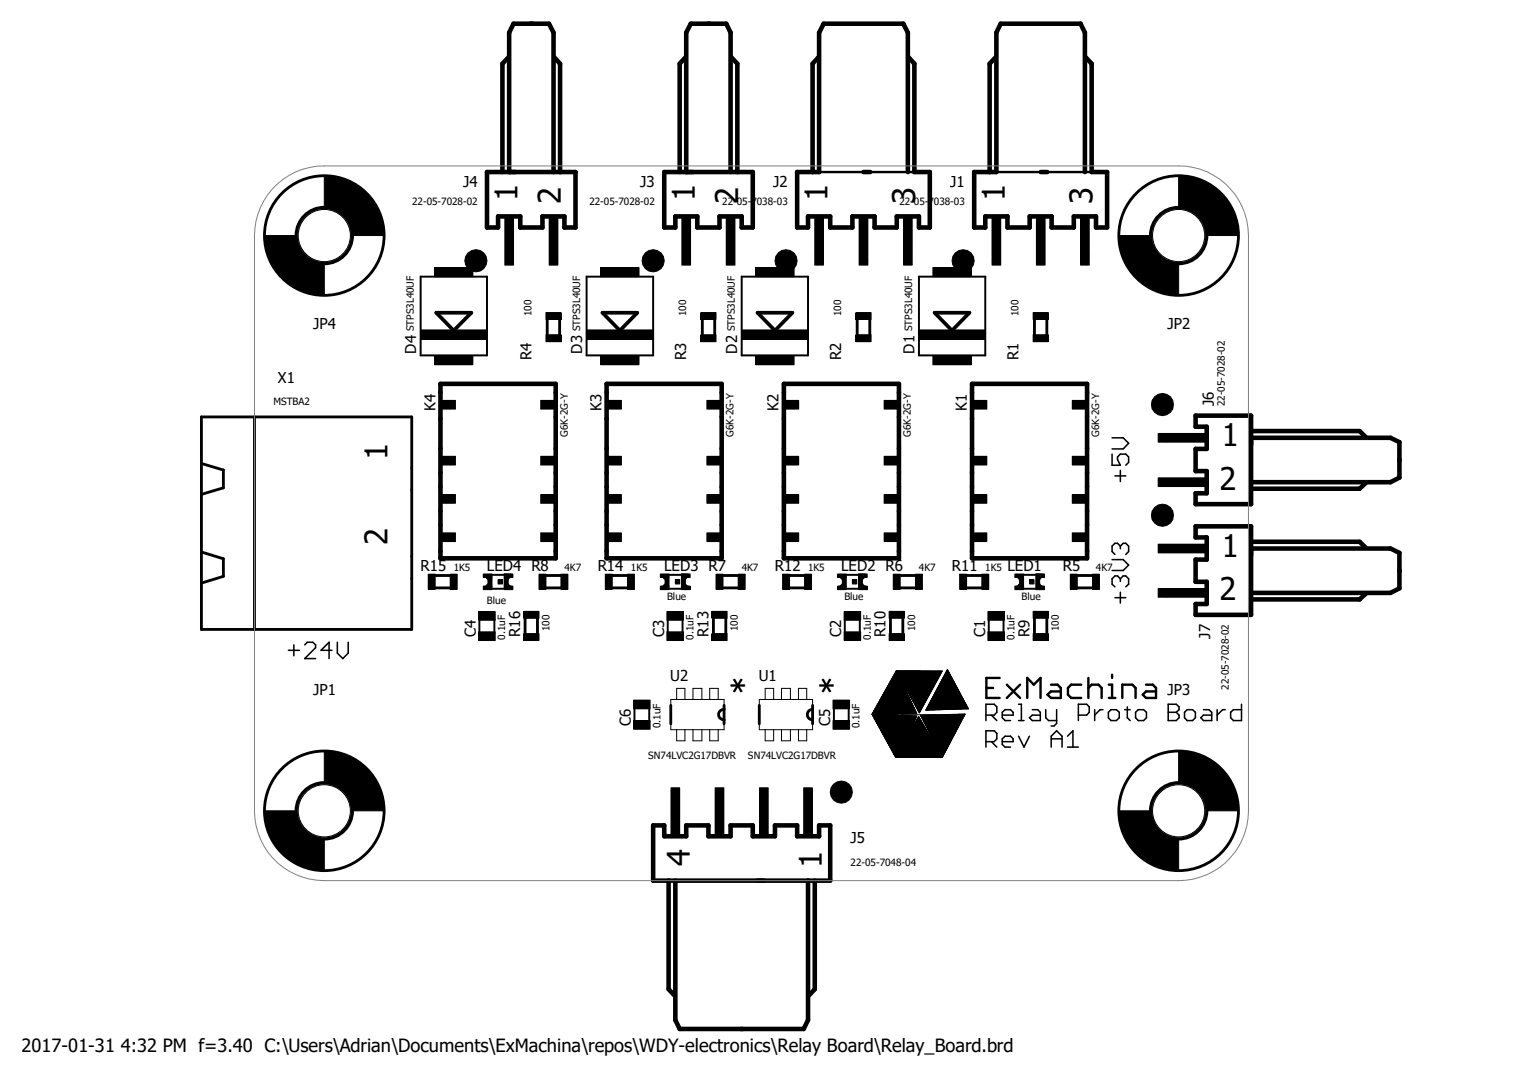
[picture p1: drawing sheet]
<svg xmlns="http://www.w3.org/2000/svg" width="297mm" height="210mm" viewBox="0 0 297 210" stroke-linecap="round" stroke-linejoin="round" font-family="sans-serif">
<defs><g id="words">
<g font-size="6.1">
<text x="100.8" y="39.2" transform="rotate(-90 100.8 39.2)">1</text>
<text x="109.2" y="39.6" transform="rotate(-90 109.2 39.6)">2</text>
<text x="135.2" y="39.2" transform="rotate(-90 135.2 39.2)">1</text>
<text x="143.7" y="39.6" transform="rotate(-90 143.7 39.6)">2</text>
<text x="161.1" y="39.2" transform="rotate(-90 161.1 39.2)">1</text>
<text x="178.1" y="39.6" transform="rotate(-90 178.1 39.6)">3</text>
<text x="195.6" y="39.2" transform="rotate(-90 195.6 39.2)">1</text>
<text x="212.6" y="39.6" transform="rotate(-90 212.6 39.6)">3</text>
<text x="75.4" y="89.6" transform="rotate(-90 75.4 89.6)">1</text>
<text x="237.8" y="86.9">1</text>
<text x="237.4" y="95.3">2</text>
<text x="75.4" y="106" transform="rotate(-90 75.4 106)">2</text>
<text x="237.8" y="108.4">1</text>
<text x="237.4" y="116.8">2</text>
<text x="140.4" y="131.9" transform="rotate(90 140.4 131.9)">*</text>
<text x="157.6" y="131.9" transform="rotate(90 157.6 131.9)">*</text>
<text x="134.3" y="168.6" transform="rotate(-90 134.3 168.6)">4</text>
<text x="160" y="169" transform="rotate(-90 160 169)">1</text>
</g>
<text font-size="3.6" x="4.2" y="204.8">2017-01-31 4:32 PM f=3.40 C:\Users\Adrian\Documents\ExMachina\repos\WDY-electronics\Relay Board\Relay_Board.brd</text>
<g font-size="2.9">
<text x="90.1" y="36.4">J4</text>
<text x="124.6" y="36.4">J3</text>
<text x="150.5" y="36.4">J2</text>
<text x="185" y="36.4">J1</text>
<text x="61" y="64.1">JP4</text>
<text x="227.2" y="64.1">JP2</text>
<text x="81" y="68.8" transform="rotate(-90 81 68.8)">D4</text>
<text x="103.4" y="70.1" transform="rotate(-90 103.4 70.1)">R4</text>
<text x="113.3" y="68.8" transform="rotate(-90 113.3 68.8)">D3</text>
<text x="133.6" y="70.1" transform="rotate(-90 133.6 70.1)">R3</text>
<text x="143.5" y="68.8" transform="rotate(-90 143.5 68.8)">D2</text>
<text x="163.7" y="70.1" transform="rotate(-90 163.7 70.1)">R2</text>
<text x="178" y="68.8" transform="rotate(-90 178 68.8)">D1</text>
<text x="198.2" y="70.1" transform="rotate(-90 198.2 70.1)">R1</text>
<text x="54.1" y="74.5">X1</text>
<text x="84.8" y="79.9" transform="rotate(-90 84.8 79.9)">K4</text>
<text x="117" y="79.9" transform="rotate(-90 117 79.9)">K3</text>
<text x="151.6" y="79.9" transform="rotate(-90 151.6 79.9)">K2</text>
<text x="188.2" y="79.9" transform="rotate(-90 188.2 79.9)">K1</text>
<text x="236.3" y="79.1" transform="rotate(-90 236.3 79.1)">J6</text>
<text x="81.9" y="111.1">R15</text>
<text x="94.8" y="111.1">LED4 R8</text>
<text x="116.3" y="111.1">R14</text>
<text x="129.3" y="111.1">LED3 R7</text>
<text x="150.8" y="111.1">R12</text>
<text x="163.7" y="111.1">LED2 R6</text>
<text x="185.3" y="111.1">R11</text>
<text x="196.1" y="111.1">LED1</text>
<text x="206.8" y="111.1">R5</text>
<text x="92.6" y="124" transform="rotate(-90 92.6 124)">C4</text>
<text x="101.3" y="124" transform="rotate(-90 101.3 124)">R16</text>
<text x="129.3" y="124" transform="rotate(-90 129.3 124)">C3</text>
<text x="137.9" y="124" transform="rotate(-90 137.9 124)">R13</text>
<text x="163.7" y="124" transform="rotate(-90 163.7 124)">C2</text>
<text x="172.4" y="124" transform="rotate(-90 172.4 124)">R10</text>
<text x="191.8" y="124" transform="rotate(-90 191.8 124)">C1</text>
<text x="200.4" y="124" transform="rotate(-90 200.4 124)">R9</text>
<text x="235.5" y="124.3" transform="rotate(-90 235.5 124.3)">J7</text>
<text x="61" y="135.3">JP1</text>
<text x="130.5" y="132.6">U2</text>
<text x="147.7" y="132.6">U1</text>
<text x="227.2" y="135.3">JP3</text>
<text x="122.8" y="141.2" transform="rotate(-90 122.8 141.2)">C6</text>
<text x="161.6" y="141.2" transform="rotate(-90 161.6 141.2)">C5</text>
<text x="165.6" y="164.2">J5</text>
</g>
<g font-size="1.9">
<text x="80.2" y="40">22-05-7028-02</text>
<text x="114.7" y="40">22-05-7028-02</text>
<text x="140.6" y="40">22-05-7038-03</text>
<text x="175" y="40">22-05-7038-03</text>
<text x="80.6" y="64.5" transform="rotate(-90 80.6 64.5)">STPS3L40UF</text>
<text x="103.4" y="61.5" transform="rotate(-90 103.4 61.5)">100</text>
<text x="112.9" y="64.5" transform="rotate(-90 112.9 64.5)">STPS3L40UF</text>
<text x="133.6" y="61.5" transform="rotate(-90 133.6 61.5)">100</text>
<text x="143" y="64.5" transform="rotate(-90 143 64.5)">STPS3L40UF</text>
<text x="163.7" y="61.5" transform="rotate(-90 163.7 61.5)">100</text>
<text x="177.5" y="64.5" transform="rotate(-90 177.5 64.5)">STPS3L40UF</text>
<text x="198.2" y="61.5" transform="rotate(-90 198.2 61.5)">100</text>
<text x="53.2" y="78.7">MSTBA2</text>
<text x="238.4" y="79.1" transform="rotate(-90 238.4 79.1)">22-05-7028-02</text>
<text x="110.5" y="85" transform="rotate(-90 110.5 85)">G6K-2G-Y</text>
<text x="142.8" y="85" transform="rotate(-90 142.8 85)">G6K-2G-Y</text>
<text x="177.3" y="85" transform="rotate(-90 177.3 85)">G6K-2G-Y</text>
<text x="213.9" y="85" transform="rotate(-90 213.9 85)">G6K-2G-Y</text>
<text x="88.3" y="111.1">1K5</text>
<text x="109.9" y="111.1">4K7</text>
<text x="122.8" y="111.1">1K5</text>
<text x="144.4" y="111.1">4K7</text>
<text x="157.3" y="111.1">1K5</text>
<text x="178.9" y="111.1">4K7</text>
<text x="191.8" y="111.1">1K5</text>
<text x="213.3" y="111.1">4K7</text>
<text x="94.8" y="117.6">Blue</text>
<text x="129.8" y="116.8">Blue</text>
<text x="164.3" y="116.8">Blue</text>
<text x="198.8" y="116.8">Blue</text>
<text x="98.3" y="124.5" transform="rotate(-90 98.3 124.5)">0.1uF</text>
<text x="107" y="122.9" transform="rotate(-90 107 122.9)">100</text>
<text x="135" y="124.5" transform="rotate(-90 135 124.5)">0.1uF</text>
<text x="143.6" y="122.9" transform="rotate(-90 143.6 122.9)">100</text>
<text x="169.5" y="124.5" transform="rotate(-90 169.5 124.5)">0.1uF</text>
<text x="178.1" y="122.9" transform="rotate(-90 178.1 122.9)">100</text>
<text x="197.5" y="124.5" transform="rotate(-90 197.5 124.5)">0.1uF</text>
<text x="206.1" y="122.9" transform="rotate(-90 206.1 122.9)">100</text>
<text x="239.2" y="134.2" transform="rotate(-90 239.2 134.2)">22-05-7028-02</text>
<text x="128.5" y="141.8" transform="rotate(-90 128.5 141.8)">0.1uF</text>
<text x="167.3" y="141.8" transform="rotate(-90 167.3 141.8)">0.1uF</text>
<text x="126.2" y="147.7">SN74LVC2G17DBVR</text>
<text x="145.6" y="147.7">SN74LVC2G17DBVR</text>
<text x="165.6" y="168.5">22-05-7048-04</text>
</g>
</g></defs>
<path d="M17.9 4.2l261.2 196.6M279.1 4.2l-261.2 196.6" fill="none" stroke="#fff" stroke-width=".19"/>
<g fill="none" stroke="#000" stroke-width=".3">
<path d="M216.5 88.4v2.2h1.6l-.6-1.1v-.6l.6-.5h1l.6 .5v1.1l-.6 .6M216.5 85.2h2.1l1.1 1.1-1.1 1.1h-2.1M217 92.6h2.1M218.1 91.6v2.1M216.5 108.9h2.1l1.1 1.1-1.1 1h-2.1M217 116.3h2.1M218.1 106.3v.5M218.1 112.6v.6M218.1 115.3v2.1M218.1 106.3l-.6-.6h-.5l-.5 .6v1.1l.5 .5M218.1 112.6l-.6-.5h-.5l-.5 .5v1.1l.5 .5M218.1 106.3l.5-.6h.5l.6 .6v1.1l-.6 .5"/>
<path d="M218.1 112.6l.5-.5h.5l.6 .5v1.1l-.6 .5M56.1 126.6h2.2M57.2 125.5v2.1M59.3 125.5l.5-.5h1.1l.5 .5v.6l-2.1 2.1h2.1M64.6 126.6h-2.1l1.6-1.6v3.2M65.7 125v2.1l1 1.1 1.1-1.1v-2.1M191.9 139.2h1.6l.5-.6v-1l-.5-.5h-1.6v3.2M193 139.2l1 1.1M195.1 139.2h2.1v-.6l-.5-.5h-1.1l-.5 .5v1.1l.5 .6h1.1M198.2 137.1h.6v3.2M200.9 138.1h1.1l.5 .5v1.7h-1.6l-.5-.6 .5-.5h1.6M203.5 138.1v1.6l.6 .6h1.6"/>
<path d="M205.7 138.1v2.7l-.6 .5h-.5M209.9 139.2h1.6l.5-.6v-1l-.5-.5h-1.6v3.2M213.1 138.1v2.2M214.7 138.1h-.6l-1 1.1M215.7 138.6l.5-.5h1.1l.5 .5v1.1l-.5 .6h-1.1l-.5-.6zM218.9 138.1h1.1M219.4 137.6v2.1l.6 .6M221 138.6l.5-.5h1.1l.5 .5v1.1l-.5 .6h-1.1l-.5-.6zM227.4 137.1h1.5l.6 .5v.5l-.6 .5 .6 .6v.5l-.6 .6h-1.5zM227.4 138.6h1.5M230.5 138.6l.6-.5h1l.6 .5v1.1l-.6 .6h-1l-.6-.6zM234.2 138.1h1.1l.5 .5v1.7h-1.6l-.5-.6 .5-.5h1.6"/>
<path d="M236.9 138.1v2.2M238.5 138.1h-.5l-1.1 1.1M241.6 137.1v3.2h-1.5l-.6-.6v-1.1l.6-.5h1.5M191.9 144.4h1.6l.5-.6v-1.1l-.5-.5h-1.6v3.2M193 144.4l1 1M195.1 144.4h2.1v-.6l-.5-.5h-1.1l-.5 .5v1.1l.5 .5h1.1M198.2 140.3h1.1M198.2 143.3l1.1 2.1 1.1-2.1M204.6 145.4v-2.1l1.1-1.1 1 1.1v2.1M204.6 143.8h2.1M207.8 145.4h2.1M207.8 143.3l1-1.1v3.2"/>
</g>
<g fill="none" stroke="#000" stroke-width=".89">
<path d="M98.9 11.2l-1.1 1.2v21.1M107.9 11.2l1.1 1.2v21.1M133.4 11.2l-1.1 1.2v21.1M142.4 11.2l1.1 1.2v21.1M159.3 11.2l-1.1 1.2v21.1M176.9 11.2l1.1 1.2v21.1h3v10.8h-2.1v-2.2h-4.4v2.2h-4.3v-2.2h-4.3v2.2h-4.3v-2.2h-4.3v2.2h-2.1v-10.8h4.2v-27.2l.9-1.7h15.5l.9 1.7v27.2M193.8 11.2l-1.2 1.2v21.1M211.3 11.2l1.2 1.2v21.1h3v10.8h-2.2v-2.2h-4.3v2.2h-4.3v-2.2h-4.3v2.2h-4.3v-2.2h-4.3v2.2h-2.2v-10.8h4.3v-27.2l.9-1.7h15.5l.9 1.7v27.2M94.8 33.5h17.2v10.8h-2.1v-2.2h-4.3v2.2h-4.3v-2.2h-4.4v2.2h-2.1zM99.1 33.5v-27.2l.8-1.7h6.9l.9 1.7v27.2M129.3 33.5h17.2v10.8h-2.1v-2.2h-4.4v2.2h-4.3v-2.2h-4.3v2.2h-2.1zM133.6 33.5v-27.2l.9-1.7h6.9l.8 1.7v27.2"/>
<path d="M168.1 33.5h1.3M202.6 33.5h1.2M85.7 74.7h22.5v34h-22.5zM118.1 74.7h22.4v34h-22.4zM152.6 74.7h22.4v34h-22.4zM189.2 74.7h22.4v34h-22.4zM232.7 80.9h10.8v17.2h-10.8v-2.1h2.2v-4.3h-2.2v-4.3h2.2v-4.3h-2.2zM243.5 85.2h27.1l1.8 .9v6.9l-1.8 .9h-27.1M243.5 83.9h21.1l1.2 1.1M265.8 94l-1.2 1.1h-21.1M232.7 102.4h10.8v17.3h-10.8v-2.1h2.2v-4.4h-2.2v-4.3h2.2v-4.3h-2.2zM243.5 106.8h27.1l1.8 .8v6.9l-1.8 .9h-27.1"/>
<path d="M243.5 105.5h21.1l1.2 1.1M265.8 115.6l-1.2 1.1h-21.1M127.1 160.7h2.2v2.1h4.3v-2.1h4.3v2.1h4.3v-2.1h4.3v2.1h4.3v-2.1h4.4v2.1h4.2v-2.1h2.2v10.7h-34.5zM130.1 171.4v21.1l1.1 1.2M131.4 171.4v27.1l.9 1.8h24.1l.9-1.8v-27.1M158.6 171.4v21.1l-1.1 1.2"/>
</g>
<g fill="#000">
<path d="M60.7 43.6a3.4 3.4 0 0 1 5.3 .6 3.4 3.4 0 0 1-2 4.9 3.4 3.4 0 0 1-4.3-3.3h1.6a1.81 1.81 0 0 1 2.6-1.5 1.81 1.81 0 0 1 .3 3.1 1.81 1.81 0 0 1-2.9-1.1v-.5h-1.6l.5-1.6z" fill-rule="evenodd"/>
<path d="M51.6 45.8h8.4a3.1 3.1 0 0 0 3.1 3.2v8.4a11.5 11.5 0 0 1-11.5-11.6z" fill-rule="evenodd"/>
<path d="M63.1 34.3a11.5 11.5 0 0 1 11.6 11.5h-8.5a3.1 3.1 0 0 0-3.1-3z" fill-rule="evenodd"/>
<path d="M84.6 52.1h7.4v1.7h-7.4z" fill-rule="evenodd"/>
<path d="M98.3 49.9h1.6v1.7h-1.6z" fill-rule="evenodd"/>
<path d="M98.3 42.2h1.6v7.6h-1.6z" fill-rule="evenodd"/>
<path d="M106.9 49.9h1.7v1.7h-1.7z" fill-rule="evenodd"/>
<path d="M106.9 42.2h1.7v7.6h-1.7z" fill-rule="evenodd"/>
<path d="M116.9 52.1h7.5v1.7h-7.5z" fill-rule="evenodd"/>
<path d="M132.7 49.9h1.7v1.7h-1.7z" fill-rule="evenodd"/>
<path d="M132.7 42.2h1.7v7.6h-1.7z" fill-rule="evenodd"/>
<path d="M141.4 49.9h1.6v1.7h-1.6z" fill-rule="evenodd"/>
<path d="M141.4 42.2h1.6v7.6h-1.6z" fill-rule="evenodd"/>
<path d="M147.1 52.1h7.5v1.7h-7.5z" fill-rule="evenodd"/>
<path d="M158.6 49.9h1.7v1.7h-1.7z" fill-rule="evenodd"/>
<path d="M158.6 42.2h1.7v7.6h-1.7z" fill-rule="evenodd"/>
<path d="M167.2 49.9h1.7v1.7h-1.7z" fill-rule="evenodd"/>
<path d="M167.2 42.2h1.7v7.6h-1.7z" fill-rule="evenodd"/>
<path d="M175.9 49.9h1.6v1.7h-1.6z" fill-rule="evenodd"/>
<path d="M175.9 42.2h1.6v7.6h-1.6z" fill-rule="evenodd"/>
<path d="M181.6 52.1h7.4v1.7h-7.4z" fill-rule="evenodd"/>
<path d="M193.1 49.9h1.7v1.7h-1.7z" fill-rule="evenodd"/>
<path d="M193.1 42.2h1.7v7.6h-1.7z" fill-rule="evenodd"/>
<path d="M201.7 49.9h1.7v1.7h-1.7z" fill-rule="evenodd"/>
<path d="M201.7 42.2h1.7v7.6h-1.7z" fill-rule="evenodd"/>
<path d="M210.3 49.9h1.7v1.7h-1.7z" fill-rule="evenodd"/>
<path d="M210.3 42.2h1.7v7.6h-1.7z" fill-rule="evenodd"/>
<path d="M226.9 43.6a3.4 3.4 0 0 1 5.4 .5 3.4 3.4 0 0 1-2 5 3.4 3.4 0 0 1-4.2-3.3h1.5a1.82 1.82 0 0 1 2.4-1.7 1.82 1.82 0 0 1 .8 2.9 1.82 1.82 0 0 1-3-.3l-.2-.9h-1.5v-.8l.3-.8z" fill-rule="evenodd"/>
<path d="M217.8 45.8h8.5a3.1 3.1 0 0 0 3.1 3.2v8.4a11.5 11.5 0 0 1-11.6-11.6z" fill-rule="evenodd"/>
<path d="M229.4 34.3a11.5 11.5 0 0 1 11.6 11.5h-8.5a3.1 3.1 0 0 0-3.1-3z" fill-rule="evenodd"/>
<path d="M81.9 64.2h12.8v1.9h-12.8z" fill-rule="evenodd"/>
<path d="M84.6 69.2h7.4v1.8h-7.4z" fill-rule="evenodd"/>
<path d="M85.9 77.9h2.7v1.7h-2.7z" fill-rule="evenodd"/>
<path d="M105.2 77.9h2.7v1.7h-2.7z" fill-rule="evenodd"/>
<path d="M106.3 65.2h2.9v1.3h-2.9z" fill-rule="evenodd"/>
<path d="M106.3 60.8h2.9v1.4h-2.9z" fill-rule="evenodd"/>
<path d="M114.2 64.2h12.9v1.9h-12.9z" fill-rule="evenodd"/>
<path d="M116.9 69.2h7.5v1.8h-7.5z" fill-rule="evenodd"/>
<path d="M118.2 77.9h2.7v1.7h-2.7z" fill-rule="evenodd"/>
<path d="M136.4 65.2h3v1.3h-3z" fill-rule="evenodd"/>
<path d="M136.4 60.8h3v1.4h-3z" fill-rule="evenodd"/>
<path d="M137.6 77.9h2.7v1.7h-2.7z" fill-rule="evenodd"/>
<path d="M144.4 64.2h12.9v1.9h-12.9z" fill-rule="evenodd"/>
<path d="M147.1 69.2h7.5v1.8h-7.5z" fill-rule="evenodd"/>
<path d="M152.7 77.9h2.7v1.7h-2.7z" fill-rule="evenodd"/>
<path d="M166.6 65.2h2.9v1.3h-2.9z" fill-rule="evenodd"/>
<path d="M166.6 60.8h2.9v1.4h-2.9z" fill-rule="evenodd"/>
<path d="M172.1 77.9h2.7v1.7h-2.7z" fill-rule="evenodd"/>
<path d="M178.9 64.2h12.8v1.9h-12.8z" fill-rule="evenodd"/>
<path d="M181.6 69.2h7.4v1.8h-7.4z" fill-rule="evenodd"/>
<path d="M189.4 77.9h2.7v1.7h-2.7z" fill-rule="evenodd"/>
<path d="M201.1 65.2h2.9v1.3h-2.9z" fill-rule="evenodd"/>
<path d="M201.1 60.8h2.9v1.4h-2.9z" fill-rule="evenodd"/>
<path d="M208.7 77.9h2.7v1.7h-2.7z" fill-rule="evenodd"/>
<path d="M85.9 96.3h2.7v1.7h-2.7z" fill-rule="evenodd"/>
<path d="M85.9 88.8h2.7v1.7h-2.7z" fill-rule="evenodd"/>
<path d="M105.2 88.8h2.7v1.7h-2.7z" fill-rule="evenodd"/>
<path d="M105.2 96.3h2.7v1.7h-2.7z" fill-rule="evenodd"/>
<path d="M118.2 96.3h2.7v1.7h-2.7z" fill-rule="evenodd"/>
<path d="M118.2 88.8h2.7v1.7h-2.7z" fill-rule="evenodd"/>
<path d="M137.6 88.8h2.7v1.7h-2.7z" fill-rule="evenodd"/>
<path d="M137.6 96.3h2.7v1.7h-2.7z" fill-rule="evenodd"/>
<path d="M152.7 96.3h2.7v1.7h-2.7z" fill-rule="evenodd"/>
<path d="M152.7 88.8h2.7v1.7h-2.7z" fill-rule="evenodd"/>
<path d="M172.1 88.8h2.7v1.7h-2.7z" fill-rule="evenodd"/>
<path d="M172.1 96.3h2.7v1.7h-2.7z" fill-rule="evenodd"/>
<path d="M189.4 96.3h2.7v1.7h-2.7z" fill-rule="evenodd"/>
<path d="M189.4 88.8h2.7v1.7h-2.7z" fill-rule="evenodd"/>
<path d="M208.7 88.8h2.7v1.7h-2.7z" fill-rule="evenodd"/>
<path d="M208.7 96.3h2.7v1.7h-2.7z" fill-rule="evenodd"/>
<path d="M225.4 84.4h1.7v1.7h-1.7z" fill-rule="evenodd"/>
<path d="M225.4 93h1.7v1.7h-1.7z" fill-rule="evenodd"/>
<path d="M227.2 84.4h7.6v1.7h-7.6z" fill-rule="evenodd"/>
<path d="M227.2 93h7.6v1.7h-7.6z" fill-rule="evenodd"/>
<path d="M83.4 111.8h1.3v2.9h-1.3z" fill-rule="evenodd"/>
<path d="M85.9 103.7h2.7v1.7h-2.7z" fill-rule="evenodd"/>
<path d="M87.6 111.8h1.4v2.9h-1.4z" fill-rule="evenodd"/>
<path d="M93.2 119h3.2v1.7h-3.2z" fill-rule="evenodd"/>
<path d="M94.1 111.7h1.7v.7h-1.7z" fill-rule="evenodd"/>
<path d="M94.1 114.1h1.7v.7h-1.7z" fill-rule="evenodd"/>
<path d="M94.7 112.3h.4v.3h-.4z" fill-rule="evenodd"/>
<path d="M94.7 113.8h.4v.4h-.4z" fill-rule="evenodd"/>
<path d="M95 112.3h.8v1.9h-.8z" fill-rule="evenodd"/>
<path d="M96.9 112.8h.9v.9h-.9z" fill-rule="evenodd"/>
<path d="M98.1 111.7h1.3v.2h-1.3z" fill-rule="evenodd"/>
<path d="M98.1 111.7h.8v3.1h-.8z" fill-rule="evenodd"/>
<path d="M98.8 111.8h.5v.5l-.2 .1-.3-.1-.1-.2 .2-.2h.3v.2l-.1 .1-.4-.1z" fill-rule="evenodd"/>
<path d="M98.8 112.3h.2v.2h-.2z" fill-rule="evenodd"/>
<path d="M98.8 114.1h1v.7h-1z" fill-rule="evenodd"/>
<path d="M99.3 111.7h.5v.7h-.5z" fill-rule="evenodd"/>
<path d="M101.9 119h3v1.4h-3z" fill-rule="evenodd"/>
<path d="M104.9 111.8h1.4v2.9h-1.4z" fill-rule="evenodd"/>
<path d="M105.2 103.7h2.7v1.7h-2.7z" fill-rule="evenodd"/>
<path d="M109.2 111.8h1.3v2.9h-1.3z" fill-rule="evenodd"/>
<path d="M117.8 111.8h1.4v2.9h-1.4z" fill-rule="evenodd"/>
<path d="M118.2 103.7h2.7v1.7h-2.7z" fill-rule="evenodd"/>
<path d="M122.1 111.8h1.4v2.9h-1.4z" fill-rule="evenodd"/>
<path d="M128.5 111.7h1.7v.7h-1.7z" fill-rule="evenodd"/>
<path d="M128.5 114.1h1.7v.7h-1.7z" fill-rule="evenodd"/>
<path d="M129.2 112.3h.3v.3h-.3z" fill-rule="evenodd"/>
<path d="M129.2 113.8h.3v.4h-.3z" fill-rule="evenodd"/>
<path d="M129.5 112.3h.7v1.9h-.7z" fill-rule="evenodd"/>
<path d="M129.8 119h3.2v1.7h-3.2z" fill-rule="evenodd"/>
<path d="M131.4 112.8h.9v.9h-.9z" fill-rule="evenodd"/>
<path d="M132.6 111.7h1.3v.2h-1.3z" fill-rule="evenodd"/>
<path d="M132.6 111.7h.8v3.1h-.8z" fill-rule="evenodd"/>
<path d="M133.3 111.8h.5l.1 .3-.1 .2-.2 .1-.3-.1-.1-.2 .2-.2 .3 .2-.1 .1-.4-.1z" fill-rule="evenodd"/>
<path d="M133.3 112.3h.2v.2h-.2z" fill-rule="evenodd"/>
<path d="M133.3 114.1h1v.7h-1z" fill-rule="evenodd"/>
<path d="M133.8 111.7h.5v.7h-.5z" fill-rule="evenodd"/>
<path d="M137.6 103.7h2.7v1.7h-2.7z" fill-rule="evenodd"/>
<path d="M138.6 119h2.9v1.4h-2.9z" fill-rule="evenodd"/>
<path d="M139.4 111.8h1.3v2.9h-1.3z" fill-rule="evenodd"/>
<path d="M143.7 111.8h1.3v2.9h-1.3z" fill-rule="evenodd"/>
<path d="M152.3 111.8h1.4v2.9h-1.4z" fill-rule="evenodd"/>
<path d="M152.7 103.7h2.7v1.7h-2.7z" fill-rule="evenodd"/>
<path d="M156.6 111.8h1.3v2.9h-1.3z" fill-rule="evenodd"/>
<path d="M163 111.7h1.7v.7h-1.7z" fill-rule="evenodd"/>
<path d="M163 114.1h1.7v.7h-1.7z" fill-rule="evenodd"/>
<path d="M163.7 112.3h.3v.3h-.3z" fill-rule="evenodd"/>
<path d="M163.7 113.8h.3v.4h-.3z" fill-rule="evenodd"/>
<path d="M164 112.3h.7v1.9h-.7z" fill-rule="evenodd"/>
<path d="M164.3 119h3.2v1.7h-3.2z" fill-rule="evenodd"/>
<path d="M165.9 112.8h.9v.9h-.9z" fill-rule="evenodd"/>
<path d="M167.1 111.7h1.3v.2h-1.3z" fill-rule="evenodd"/>
<path d="M167.1 111.7h.8v3.1h-.8z" fill-rule="evenodd"/>
<path d="M167.8 111.8h.5v.5l-.3 .1-.2-.1-.1-.2 .2-.2h.2l.1 .2-.2 .1-.3-.1z" fill-rule="evenodd"/>
<path d="M167.8 112.3h.1v.2h-.1z" fill-rule="evenodd"/>
<path d="M167.8 114.1h1v.7h-1z" fill-rule="evenodd"/>
<path d="M168.3 111.7h.5v.7h-.5z" fill-rule="evenodd"/>
<path d="M172.1 103.7h2.7v1.7h-2.7z" fill-rule="evenodd"/>
<path d="M173.1 119h2.9v1.4h-2.9z" fill-rule="evenodd"/>
<path d="M173.9 111.8h1.3v2.9h-1.3z" fill-rule="evenodd"/>
<path d="M178.2 111.8h1.3v2.9h-1.3z" fill-rule="evenodd"/>
<path d="M186.8 111.8h1.3v2.9h-1.3z" fill-rule="evenodd"/>
<path d="M189.4 103.7h2.7v1.7h-2.7z" fill-rule="evenodd"/>
<path d="M191.1 111.8h1.3v2.9h-1.3z" fill-rule="evenodd"/>
<path d="M192.3 119h3.2v1.7h-3.2z" fill-rule="evenodd"/>
<path d="M197.5 111.7h1.7v.7h-1.7z" fill-rule="evenodd"/>
<path d="M197.5 114.1h1.7v.7h-1.7z" fill-rule="evenodd"/>
<path d="M198.2 112.3h.3v.3h-.3z" fill-rule="evenodd"/>
<path d="M198.2 113.8h.3v.4h-.3z" fill-rule="evenodd"/>
<path d="M198.5 112.3h.7v1.9h-.7z" fill-rule="evenodd"/>
<path d="M200.4 112.8h.9v.9h-.9z" fill-rule="evenodd"/>
<path d="M201.1 119h2.9v1.4h-2.9z" fill-rule="evenodd"/>
<path d="M201.6 111.7h1.3v.2h-1.3z" fill-rule="evenodd"/>
<path d="M201.6 111.7h.8v3.1h-.8z" fill-rule="evenodd"/>
<path d="M202.3 111.8h.4l.2 .3-.2 .2-.2 .1-.2-.1-.1-.2 .2-.2h.2l.1 .2-.2 .1-.3-.1z" fill-rule="evenodd"/>
<path d="M202.3 112.3h.1v.2h-.1z" fill-rule="evenodd"/>
<path d="M202.3 114.1h1v.7h-1z" fill-rule="evenodd"/>
<path d="M202.8 111.7h.5v.7h-.5z" fill-rule="evenodd"/>
<path d="M208.3 111.8h1.4v2.9h-1.4z" fill-rule="evenodd"/>
<path d="M208.7 103.7h2.7v1.7h-2.7z" fill-rule="evenodd"/>
<path d="M212.6 111.8h1.4v2.9h-1.4z" fill-rule="evenodd"/>
<path d="M225.4 105.9h1.7v1.7h-1.7z" fill-rule="evenodd"/>
<path d="M225.4 114.6h1.7v1.6h-1.7z" fill-rule="evenodd"/>
<path d="M227.2 105.9h7.6v1.7h-7.6z" fill-rule="evenodd"/>
<path d="M227.2 114.6h7.6v1.6h-7.6z" fill-rule="evenodd"/>
<path d="M93.2 123h3.2v1.7h-3.2z" fill-rule="evenodd"/>
<path d="M101.9 123.3h3v1.4h-3z" fill-rule="evenodd"/>
<path d="M123.3 136.3h3.2v1.7h-3.2z" fill-rule="evenodd"/>
<path d="M129.8 123h3.2v1.7h-3.2z" fill-rule="evenodd"/>
<path d="M138.6 123.3h2.9v1.4h-2.9z" fill-rule="evenodd"/>
<path d="M162.1 136.3h3.3v1.7h-3.3z" fill-rule="evenodd"/>
<path d="M164.3 123h3.2v1.7h-3.2z" fill-rule="evenodd"/>
<path d="M173.1 123.3h2.9v1.4h-2.9z" fill-rule="evenodd"/>
<path d="M192.3 123h3.2v1.7h-3.2z" fill-rule="evenodd"/>
<path d="M201.1 123.3h2.9v1.4h-2.9z" fill-rule="evenodd"/>
<path d="M60.7 155.5a3.4 3.4 0 0 1 5.3 .6 3.4 3.4 0 0 1-2 5 3.4 3.4 0 0 1-4.3-3.3h1.6a1.81 1.81 0 0 1 2.6-1.5 1.81 1.81 0 0 1 .3 3 1.81 1.81 0 0 1-2.9-1v-.5h-1.6l.5-1.6z" fill-rule="evenodd"/>
<path d="M51.6 157.8h8.4a3.1 3.1 0 0 0 3.1 3.2v8.4a11.5 11.5 0 0 1-11.5-11.6z" fill-rule="evenodd"/>
<path d="M63.1 146.3a11.5 11.5 0 0 1 11.6 11.5h-8.5a3.1 3.1 0 0 0-3.1-3.1z" fill-rule="evenodd"/>
<path d="M123.3 140.3h3.2v1.6h-3.2z" fill-rule="evenodd"/>
<path d="M130.6 153.3h1.7v1.7h-1.7z" fill-rule="evenodd"/>
<path d="M130.6 155.1h1.7v7.6h-1.7z" fill-rule="evenodd"/>
<path d="M139.2 153.3h1.7v1.7h-1.7z" fill-rule="evenodd"/>
<path d="M139.2 155.1h1.7v7.6h-1.7z" fill-rule="evenodd"/>
<path d="M147.8 153.3h1.7v1.7h-1.7z" fill-rule="evenodd"/>
<path d="M147.8 155.1h1.7v7.6h-1.7z" fill-rule="evenodd"/>
<path d="M156.4 153.3h1.7v1.7h-1.7z" fill-rule="evenodd"/>
<path d="M156.4 155.1h1.7v7.6h-1.7z" fill-rule="evenodd"/>
<path d="M162.1 140.3h3.3v1.6h-3.3z" fill-rule="evenodd"/>
<path d="M226.9 155.5a3.4 3.4 0 0 1 5.4 .5 3.4 3.4 0 0 1-2 5 3.4 3.4 0 0 1-4.2-3.2h1.5a1.81 1.81 0 0 1 2.4-1.7 1.81 1.81 0 0 1 .8 2.8 1.81 1.81 0 0 1-3-.2l-.2-.9h-1.5v-.8l.3-.8z" fill-rule="evenodd"/>
<path d="M217.8 157.8h8.5a3.1 3.1 0 0 0 3.1 3.2v8.4a11.5 11.5 0 0 1-11.6-11.6z" fill-rule="evenodd"/>
<path d="M229.4 146.3a11.5 11.5 0 0 1 11.6 11.5h-8.5a3.1 3.1 0 0 0-3.1-3.1z" fill-rule="evenodd"/>
<circle cx="92.6" cy="50.8" r="2.16"/>
<circle cx="127.1" cy="50.8" r="2.15"/>
<circle cx="153" cy="50.8" r="2.15"/>
<circle cx="187.5" cy="50.8" r="2.16"/>
<circle cx="226.3" cy="78.7" r="2.15"/>
<circle cx="226.3" cy="100.3" r="2.15"/>
<circle cx="163.7" cy="154.2" r="2.16"/>
</g>
<g fill="none" stroke="#000" stroke-width=".19">
<path d="M63.1 34.3a11.5 11.5 0 0 1 11.6 11.5h-8.5a3.1 3.1 0 0 0-3.1-3zM229.4 34.3a11.5 11.5 0 0 1 11.6 11.5h-8.5a3.1 3.1 0 0 0-3.1-3zM51.6 45.8h8.4a3.1 3.1 0 0 0 3.1 3.2v8.4a11.5 11.5 0 0 1-11.5-11.6zM60.7 43.6a3.4 3.4 0 0 1 5.3 .6 3.4 3.4 0 0 1-2 4.9 3.4 3.4 0 0 1-4.3-3.3h1.6a1.81 1.81 0 0 1 2.6-1.5 1.81 1.81 0 0 1 .3 3.1 1.81 1.81 0 0 1-2.9-1.1v-.5h-1.6l.5-1.6zM84.6 52.1h7.4v1.7h-7.4zM98.3 49.9h1.6v1.7h-1.6zM98.3 42.2h1.6v7.6h-1.6zM106.9 49.9h1.7v1.7h-1.7zM106.9 42.2h1.7v7.6h-1.7zM116.9 52.1h7.5v1.7h-7.5zM132.7 49.9h1.7v1.7h-1.7zM132.7 42.2h1.7v7.6h-1.7z"/>
<path d="M141.4 49.9h1.6v1.7h-1.6zM141.4 42.2h1.6v7.6h-1.6zM147.1 52.1h7.5v1.7h-7.5zM158.6 49.9h1.7v1.7h-1.7zM158.6 42.2h1.7v7.6h-1.7zM167.2 49.9h1.7v1.7h-1.7zM167.2 42.2h1.7v7.6h-1.7zM175.9 49.9h1.6v1.7h-1.6zM175.9 42.2h1.6v7.6h-1.6zM181.6 52.1h7.4v1.7h-7.4zM193.1 49.9h1.7v1.7h-1.7zM193.1 42.2h1.7v7.6h-1.7z"/>
<path d="M201.7 49.9h1.7v1.7h-1.7zM201.7 42.2h1.7v7.6h-1.7zM210.3 49.9h1.7v1.7h-1.7zM210.3 42.2h1.7v7.6h-1.7zM217.8 45.8h8.5a3.1 3.1 0 0 0 3.1 3.2v8.4a11.5 11.5 0 0 1-11.6-11.6zM226.9 43.6a3.4 3.4 0 0 1 5.4 .5 3.4 3.4 0 0 1-2 5 3.4 3.4 0 0 1-4.2-3.3h1.5a1.82 1.82 0 0 1 2.4-1.7 1.82 1.82 0 0 1 .8 2.9 1.82 1.82 0 0 1-3-.3l-.2-.9h-1.5v-.8l.3-.8zM81.9 64.2h12.8v1.9h-12.8zM84.6 69.2h7.4v1.8h-7.4zM85.9 77.9h2.7v1.7h-2.7zM105.2 77.9h2.7v1.7h-2.7zM106.3 65.2h2.9v1.3h-2.9zM106.3 60.8h2.9v1.4h-2.9z"/>
<path d="M114.2 64.2h12.9v1.9h-12.9zM116.9 69.2h7.5v1.8h-7.5zM118.2 77.9h2.7v1.7h-2.7zM136.4 65.2h3v1.3h-3zM136.4 60.8h3v1.4h-3zM137.6 77.9h2.7v1.7h-2.7zM144.4 64.2h12.9v1.9h-12.9zM147.1 69.2h7.5v1.8h-7.5zM152.7 77.9h2.7v1.7h-2.7zM166.6 65.2h2.9v1.3h-2.9zM166.6 60.8h2.9v1.4h-2.9zM172.1 77.9h2.7v1.7h-2.7z"/>
<path d="M178.9 64.2h12.8v1.9h-12.8zM181.6 69.2h7.4v1.8h-7.4zM189.4 77.9h2.7v1.7h-2.7zM201.1 65.2h2.9v1.3h-2.9zM201.1 60.8h2.9v1.4h-2.9zM208.7 77.9h2.7v1.7h-2.7zM85.9 96.3h2.7v1.7h-2.7zM85.9 88.8h2.7v1.7h-2.7zM105.2 88.8h2.7v1.7h-2.7zM105.2 96.3h2.7v1.7h-2.7zM118.2 96.3h2.7v1.7h-2.7zM118.2 88.8h2.7v1.7h-2.7z"/>
<path d="M137.6 88.8h2.7v1.7h-2.7zM137.6 96.3h2.7v1.7h-2.7zM152.7 96.3h2.7v1.7h-2.7zM152.7 88.8h2.7v1.7h-2.7zM172.1 88.8h2.7v1.7h-2.7zM172.1 96.3h2.7v1.7h-2.7zM189.4 96.3h2.7v1.7h-2.7zM189.4 88.8h2.7v1.7h-2.7zM208.7 88.8h2.7v1.7h-2.7zM208.7 96.3h2.7v1.7h-2.7zM225.4 84.4h1.7v1.7h-1.7zM225.4 93h1.7v1.7h-1.7z"/>
<path d="M227.2 84.4h7.6v1.7h-7.6zM227.2 93h7.6v1.7h-7.6zM83.4 111.8h1.3v2.9h-1.3zM85.9 103.7h2.7v1.7h-2.7zM87.6 111.8h1.4v2.9h-1.4zM93.2 119h3.2v1.7h-3.2zM94.1 111.7h1.7v.7h-1.7zM94.1 114.1h1.7v.7h-1.7zM94.7 112.3h.4v.3h-.4zM94.7 113.8h.4v.4h-.4zM95 112.3h.8v1.9h-.8zM96.9 112.8h.9v.9h-.9z"/>
<path d="M98.1 111.7h1.3v.2h-1.3zM98.1 111.7h.8v3.1h-.8zM98.8 111.8h.5v.5l-.2 .1-.3-.1-.1-.2 .2-.2h.3v.2l-.1 .1-.4-.1zM98.8 112.3h.2v.2h-.2zM98.8 114.1h1v.7h-1zM99.3 111.7h.5v.7h-.5zM101.9 119h3v1.4h-3zM104.9 111.8h1.4v2.9h-1.4zM105.2 103.7h2.7v1.7h-2.7zM109.2 111.8h1.3v2.9h-1.3zM117.8 111.8h1.4v2.9h-1.4zM118.2 103.7h2.7v1.7h-2.7z"/>
<path d="M122.1 111.8h1.4v2.9h-1.4zM128.5 111.7h1.7v.7h-1.7zM128.5 114.1h1.7v.7h-1.7zM129.2 112.3h.3v.3h-.3zM129.2 113.8h.3v.4h-.3zM129.5 112.3h.7v1.9h-.7zM129.8 119h3.2v1.7h-3.2zM131.4 112.8h.9v.9h-.9zM132.6 111.7h1.3v.2h-1.3zM132.6 111.7h.8v3.1h-.8zM133.3 111.8h.5l.1 .3-.1 .2-.2 .1-.3-.1-.1-.2 .2-.2 .3 .2-.1 .1-.4-.1zM133.3 112.3h.2v.2h-.2z"/>
<path d="M133.3 114.1h1v.7h-1zM133.8 111.7h.5v.7h-.5zM137.6 103.7h2.7v1.7h-2.7zM138.6 119h2.9v1.4h-2.9zM139.4 111.8h1.3v2.9h-1.3zM143.7 111.8h1.3v2.9h-1.3zM152.3 111.8h1.4v2.9h-1.4zM152.7 103.7h2.7v1.7h-2.7zM156.6 111.8h1.3v2.9h-1.3zM163 111.7h1.7v.7h-1.7zM163 114.1h1.7v.7h-1.7zM163.7 112.3h.3v.3h-.3z"/>
<path d="M163.7 113.8h.3v.4h-.3zM164 112.3h.7v1.9h-.7zM164.3 119h3.2v1.7h-3.2zM165.9 112.8h.9v.9h-.9zM167.1 111.7h1.3v.2h-1.3zM167.1 111.7h.8v3.1h-.8zM167.8 111.8h.5v.5l-.3 .1-.2-.1-.1-.2 .2-.2h.2l.1 .2-.2 .1-.3-.1zM167.8 112.3h.1v.2h-.1zM167.8 114.1h1v.7h-1zM168.3 111.7h.5v.7h-.5zM172.1 103.7h2.7v1.7h-2.7zM173.1 119h2.9v1.4h-2.9z"/>
<path d="M173.9 111.8h1.3v2.9h-1.3zM178.2 111.8h1.3v2.9h-1.3zM186.8 111.8h1.3v2.9h-1.3zM189.4 103.7h2.7v1.7h-2.7zM191.1 111.8h1.3v2.9h-1.3zM192.3 119h3.2v1.7h-3.2zM197.5 111.7h1.7v.7h-1.7zM197.5 114.1h1.7v.7h-1.7zM198.2 112.3h.3v.3h-.3zM198.2 113.8h.3v.4h-.3zM198.5 112.3h.7v1.9h-.7zM200.4 112.8h.9v.9h-.9z"/>
<path d="M201.1 119h2.9v1.4h-2.9zM201.6 111.7h1.3v.2h-1.3zM201.6 111.7h.8v3.1h-.8zM202.3 112.3h.1v.2h-.1zM202.3 114.1h1v.7h-1zM202.3 111.8h.4l.2 .3-.2 .2-.2 .1-.2-.1-.1-.2 .2-.2h.2l.1 .2-.2 .1-.3-.1zM202.8 111.7h.5v.7h-.5zM208.3 111.8h1.4v2.9h-1.4zM208.7 103.7h2.7v1.7h-2.7zM212.6 111.8h1.4v2.9h-1.4zM225.4 105.9h1.7v1.7h-1.7zM225.4 114.6h1.7v1.6h-1.7z"/>
<path d="M227.2 105.9h7.6v1.7h-7.6zM227.2 114.6h7.6v1.6h-7.6zM93.2 123h3.2v1.7h-3.2zM101.9 123.3h3v1.4h-3zM123.3 136.3h3.2v1.7h-3.2zM129.8 123h3.2v1.7h-3.2zM130.6 136.1h10.3v5.9h-10.3zM131.7 136.1v-2.1h1.6v2.1M134.9 136.1v-2.1h1.7v2.1M138.1 136.1v-2.1h1.7v2.1M138.6 123.3h2.9v1.4h-2.9zM140.9 138a1.04 1.04 0 0 0-1 1.1 1.04 1.04 0 0 0 1 1"/>
<path d="M147.8 136.1h10.4v5.9h-10.4zM148.9 136.1v-2.1h1.7v2.1M152.1 136.1v-2.1h1.7v2.1M155.4 136.1v-2.1h1.6v2.1M158.2 138a1.04 1.04 0 0 0-1.1 1.1 1.04 1.04 0 0 0 1.1 1M162.1 136.3h3.3v1.7h-3.3zM164.3 123h3.2v1.7h-3.2zM169.7 139l4.6 8.4h9.1M169.7 139h3.1M169.8 139.1h4.3M169.8 139.1h3.6M169.8 139h2.3"/>
<path d="M169.8 139.2h6.3M169.8 139.1h5M169.8 138.9h8.3M169.8 139.3h7M169.8 138.8h8.6M169.9 139.3h7.6M169.9 138.7h8.5M169.9 139.4h8.5M169.9 139.4h8.3M169.9 138.7h8.4M170 139.5h8.4M170 139.4h8.4"/>
<path d="M170 138.6h8.3M170 138.5h8.3M170.1 139.7h8.2M170.1 139.6h8.2M170.1 138.5h8.1M170.1 138.4h8.1M170.1 138.3h8.1M170.1 139.8h8.1M170.1 138.3h8M170.2 139.9h8M170.2 139.8h8M170.2 140h8"/>
<path d="M170.2 138.2h7.9M170.2 138.1h7.9M170.3 140h7.8M170.3 138.1h7.8M170.3 138h7.7M170.3 137.9h7.7M170.4 137.8h7.5M170.4 137.7h7.5M170.5 137.7h7.3M170.5 137.6h7.3M170.6 137.5h7.2M170.6 137.4h7.1"/>
<path d="M170.7 137.3h7M170.7 137.2h6.9M170.8 137.2h6.8M170.8 137.1h6.8M170.9 137h6.6M170.9 136.9h6.6M170.9 136.8h6.6M171 136.8h6.4M171 136.7h6.4M171.1 136.6l6.3 .1M171.1 136.6h6.2M171.2 136.5h6.1"/>
<path d="M171.2 136.4h6M171.2 136.3h6M171.3 136.2h5.9M171.3 136.2h5.8M171.3 136.1h5.8M171.4 136.1h5.7M171.4 136h5.7M171.4 135.9h5.6M171.5 135.9h5.5M171.5 135.8h5.5M171.6 135.7h5.3M171.7 135.6h5.2"/>
<path d="M171.7 135.6h5.1M171.7 135.5h5.1M171.7 135.4h5.1M171.8 135.4h4.9M171.8 135.3h4.9M171.9 135.2h4.8M171.9 135.1h4.8M171.9 135.1h4.7M172 135h4.6M172 134.9h4.5M172.1 134.8h4.4M172.1 134.7h4.4"/>
<path d="M172.1 134.7h4.3M172.2 134.6h4.2M172.3 134.5h4.1M172.3 134.5h4M172.3 134.4h4M172.4 134.3h3.8M172.4 134.2h3.8M172.5 134.2h3.7M172.5 134.1h3.6M172.5 134h3.6M172.6 133.9h3.5M172.6 133.9h3.4"/>
<path d="M172.6 133.8h3.4M172.7 133.8h3.3M172.7 133.7h3.3M172.8 133.6h3.1M172.8 133.5h3.1M172.8 133.4h3M172.9 133.3h2.9M173 133.3h2.8M173 133.2h2.7M173 133.1h2.7M173.1 123.3h2.9v1.4h-2.9zM173.1 133.1h2.6"/>
<path d="M173.1 133.1h2.5M173.1 133h2.5M173.1 132.9h2.5M173.2 132.8h2.4M173.2 132.8h2.3M173.3 132.7h2.2M173.3 132.6h2.1M173.4 132.6h2M173.4 132.5h2M173.4 132.5h1.9M173.4 132.4h1.9M173.5 132.3h1.8"/>
<path d="M173.5 132.2h1.8M173.6 132.2h1.7M173.6 132.2h1.6M173.6 132.1h1.6M173.7 132h1.4M173.7 131.9h1.4M173.7 131.8h1.4M173.8 131.8h1.2M173.9 131.7h8.9M173.9 131.6h1.1M173.9 131.6h1M173.9 131.5h1"/>
<path d="M173.9 131.5h9M174 131.4h9M174 131.3h9M174.1 131.3h8.9M174.1 131.2h8.9M174.2 131.1h8.9M174.2 131h8.9M174.2 131h9M174.2 130.9h9M174.3 130.9h8.9M174.3 130.8h9M174.4 130.7h8.9"/>
<path d="M174.5 130.6l-4.8 8.4M174.5 130.6h8.9l-4.5 8.1M174.5 130.6l4.4 8.1M174.5 130.6l3.9 8.3-6.6 .1 6.6 .4-1.4 3.1 1.8-3 4.6 7.9M174.5 130.6h8.9M174.5 130.6h4.7M175 131.6h7.8M175 131.5h7.9M175.1 131.8h7.6M175.2 131.9h7.5M175.2 131.8h7.5M175.2 132h7.4"/>
<path d="M175.3 132h7.3M175.3 132.1h7.2M175.3 132.2h7.2M175.4 132.3h7.1M175.4 132.2h7.1M175.4 139.1h6.8M175.4 132.3h7M175.5 132.5h6.8M175.5 132.5h6.9M175.6 132.6h6.7M175.6 132.5h6.7M175.6 132.7h6.6"/>
<path d="M175.7 132.8h6.5M175.7 138.9h-5.9M175.7 132.9h6.4M175.8 133h6.3M175.8 132.9h6.3M175.9 133.1h6.1M175.9 133.2h6M175.9 133.3h6M176 133.3h5.9M176 133.4h5.8M176.1 133.5h5.7M176.1 133.6h5.6"/>
<path d="M176.1 133.6h5.7M176.2 133.7h5.5M176.2 133.8h5.4M176.2 133.8h5.5M176.3 133.9h5.3M176.3 134h5.2M176.3 133.9h5.2M176.4 134.1h5.1M176.4 134.1h5M176.4 134.2h5M176.5 134.3h4.9M176.5 134.2h4.9"/>
<path d="M176.6 134.5h4.7M176.6 134.4h4.7M176.6 134.5h4.6M176.7 134.6h4.5M176.7 134.7h4.4M176.8 134.8h4.3M176.8 134.9h4.2M176.9 135h4.1M176.9 135h4M177 135.1h3.9M177 135.2h3.8M177 135.2h3.9"/>
<path d="M177 135.3h3.8M177.1 135.4h3.7M177.1 135.5h3.6M177.2 135.6h3.5M177.2 135.5h3.5M177.2 135.6h3.4M177.3 135.8h3.3M177.3 135.7h3.3M177.3 135.8h3.2M177.4 135.9h3.1M177.5 136.1h2.9M177.5 136h2.9"/>
<path d="M177.5 136.1h2.8M177.5 136.2h2.8M177.6 136.4h2.6M177.7 136.5h2.5M177.7 136.4h2.5M177.7 136.6h2.4M177.7 136.5h2.4M177.8 136.6h2.3M177.8 136.7h2.2M177.9 136.8h2.1M177.9 136.9h2M177.9 136.9h2.1"/>
<path d="M178 137h1.9M178 137.1h1.8M178.1 137.2h1.7M178.1 137.1h1.7M178.1 137.2h1.6M178.1 137.3h1.6M178.2 137.4h1.5M178.2 137.5h1.4M178.3 137.6h1.3M178.3 137.5h1.3M178.4 137.7h1.1M178.4 137.8h1.1"/>
<path d="M178.4 137.8h1M178.5 140h.6M178.5 138h.8M178.6 139.9h.4M178.6 138.1h.7M178.6 138h.7M178.6 139.8h.4M178.6 138.2h.6M178.6 138.1h.6M178.6 139.7h.3M178.7 139.7h.2M178.7 138.3h.5"/>
<path d="M178.7 139.6h.2M178.7 138.4h.4M178.8 139.5l.1 .1M178.8 138.5h.3M178.8 138.6h.2M178.9 138.6h.1M178.9 138.7h.1M179.2 139.2l8.6-.2-4.4 8.4zM179.2 139.3h8.5M179.2 139.4h8.4M179.2 139.4h8.5M179.3 139.5h8.3"/>
<path d="M179.3 139.4h8.3M179.4 139.7h8.1M179.4 139.6h8.1M179.4 137.9h-.9M179.5 139.8h7.9M179.5 139.7h8M179.5 139.9h7.9M179.5 140h7.8M179.6 140h7.7M180.2 138.2h.5M180.2 138.2h1.8M180.3 138.1h3"/>
<path d="M180.3 138.1h4.3M180.3 138h5.6M180.3 138h6.9M180.3 136.3h-2.7M180.3 138h8.2M180.3 137.9h8.2M180.4 137.8h8M180.5 137.8h7.9M180.5 137.7h7.8M180.5 135.9l-3.1 .1M180.6 137.6h7.7M180.6 137.5h7.7"/>
<path d="M180.6 137.5h7.6M180.6 137.4h7.6M180.7 137.4h7.5M180.7 137.3h7.4M180.7 137.2h7.4M180.8 137.2h7.2M180.8 137.1h7.2M180.8 137h7.2M180.9 136.9h7M180.9 136.8h7M181 136.8h6.8M181 136.7h6.8"/>
<path d="M181.1 136.6h6.6M181.1 136.5h6.6M181.1 136.4h6.6M181.2 136.4h6.4M181.2 134.7h-4.5M181.2 136.3h6.4M181.3 136.2h6.2M181.3 136.1h6.2M181.4 136.1h6.1M181.4 136h6.1M181.4 134.3l-4.9 .1M181.4 135.9h6"/>
<path d="M181.4 135.8h6M181.5 135.8h5.8M181.5 135.7h5.8M181.6 135.7h5.6M181.6 135.6h5.6M181.7 135.6h5.5M181.7 135.5h5.5M181.7 135.5h5.4M181.7 135.4h5.4M181.7 135.3h5.4M181.7 133.6l-5.6 .1M181.8 135.3h5.2"/>
<path d="M181.8 135.2h5.2M181.9 135.1h5M181.9 135h5M181.9 134.9h5M182 134.9h4.8M182 134.8h4.8M182 134.7h4.8M182.1 134.7h4.6M182.1 133l-6.3 .1M182.1 134.6h4.6M182.2 134.6h4.4M182.2 134.5h4.4"/>
<path d="M182.2 134.4h4.4M182.3 134.3h4.2M182.3 134.2h4.2M182.4 134.2h4M182.4 134.1h4M182.4 134h4M182.4 132.4h-6.9M182.5 139.1h5.2M182.5 133.9h3.8M182.5 133.8h3.8M182.6 133.8h3.6M182.6 133.7h3.6"/>
<path d="M182.7 133.6h3.4M182.7 133.5h3.4M182.8 133.5h3.3M182.8 133.4h3.3M182.8 131.7h-9M182.8 133.3h3.2M182.9 133.2h3M182.9 133.1h3M183 133h2.8M183 132.9h2.8M183 132.8h2.8M183.1 132.8h2.6"/>
<path d="M183.1 132.7h2.6M183.1 131.1h-8.9M183.2 132.6h2.4M183.2 132.5h2.4M183.3 132.5h2.2M183.3 132.4h2.2M183.3 130.7l-9 .1M183.3 132.3h2.2M183.3 132.3h2.1M183.4 132.2h2M183.4 132.1h1.9M183.5 132l1.8 .1"/>
<path d="M183.5 132h1.8M183.6 131.9h1.7M183.6 131.9h1.6M183.6 131.8h1.6M183.6 131.7h1.6M183.7 131.7h1.4M183.7 131.6h1.4M183.8 131.6h1.2M183.8 131.5h1.2M183.8 139.1h4M183.8 131.4h1.2M183.9 131.4h1.1"/>
<path d="M183.9 131.3h1M183.9 131.2h1M184 131.1h.8M184 131h.8M184.1 131h.6M184.1 130.9h.6M184.1 130.8h.6M184.1 130.8h.5M184.2 130.7h.4M184.2 130.6h.3M184.3 130.6h.2M184.3 130.5h.2"/>
<path d="M184.3 130.5h.1M184.4 130.4h.1M185.2 139.1h2.6M186.6 139h1.2M187.6 139.5l-8.3 .1M187.7 139.2h-8M188.5 138l-4.1-7.7-4.2 7.9M188.5 138l-8.3 .2M192.3 123h3.2v1.7h-3.2zM201.1 123.3h2.9v1.4h-2.9zM51.6 157.8h8.4a3.1 3.1 0 0 0 3.1 3.2v8.4a11.5 11.5 0 0 1-11.5-11.6zM60.7 155.5a3.4 3.4 0 0 1 5.3 .6 3.4 3.4 0 0 1-2 5 3.4 3.4 0 0 1-4.3-3.3h1.6a1.81 1.81 0 0 1 2.6-1.5 1.81 1.81 0 0 1 .3 3 1.81 1.81 0 0 1-2.9-1v-.5h-1.6l.5-1.6z"/>
<path d="M63.1 146.3a11.5 11.5 0 0 1 11.6 11.5h-8.5a3.1 3.1 0 0 0-3.1-3.1zM123.3 140.3h3.2v1.6h-3.2zM130.6 153.3h1.7v1.7h-1.7zM130.6 155.1h1.7v7.6h-1.7zM131.7 142v2.2h1.6v-2.2M134.9 142v2.2h1.7v-2.2M138.1 142v2.2h1.7v-2.2M139.2 153.3h1.7v1.7h-1.7zM139.2 155.1h1.7v7.6h-1.7zM147.8 153.3h1.7v1.7h-1.7zM147.8 155.1h1.7v7.6h-1.7zM148.9 142v2.2h1.7v-2.2"/>
<path d="M152.1 142v2.2h1.7v-2.2M155.4 142v2.2h1.6v-2.2M156.4 153.3h1.7v1.7h-1.7zM156.4 155.1h1.7v7.6h-1.7zM162.1 140.3h3.3v1.6h-3.3zM170.3 140.1h7.8M170.3 140.2h7.8M170.4 140.3h7.7M170.4 140.3h7.6M170.5 140.4h7.5M170.5 140.5h7.4M170.6 140.6h7.3"/>
<path d="M170.6 140.7h7.2M170.7 140.8h7.1M170.8 140.9h6.9M170.8 141h6.9M170.9 141.1h6.8M170.9 141.1h6.7M170.9 141.3h6.7M170.9 141.2h6.7M171 141.4h6.5M171 141.3h6.6M171.1 141.6h6.4M171.2 141.6h6.2"/>
<path d="M171.2 141.7h6.2M171.2 141.8h6.1M171.3 141.8h6M171.3 141.9h6M171.4 142h5.8M171.4 142.1l8.9 .1M171.4 142.1h8.9M171.4 142.2h9M171.5 142.3h8.9M171.5 142.2h8.9M171.5 142.4h9M171.6 142.4h8.9"/>
<path d="M171.7 142.6h8.9M171.7 142.5h8.9M171.7 142.7h8.9M171.7 142.7h9M171.8 142.8h8.9M171.8 142.9h9M171.9 143h8.9M171.9 142.9h8.9M172 143.1l8.9 .1M172 143.1h8.9M172 143.2h8.9M172 143.3h9"/>
<path d="M172.1 143.3h8.9M172.1 143.4l9 .1M172.1 143.4h9M172.2 143.5h8.9M172.2 143.6h8.9M172.3 143.7h8.9M172.3 143.6h8.9M172.3 143.7h9M172.3 143.8h9M172.4 143.9h9M172.4 143.8h8.9M172.4 144h9"/>
<path d="M172.5 144h8.9M172.5 144.1h9M172.5 144.1h8.9M172.6 144.2h8.9M172.6 144.3h9M172.6 144.4h9M172.7 144.4h9M172.7 144.5h9M172.8 144.6h8.9M172.8 144.7h9M172.8 144.7l9.1 .1M172.9 144.9h9"/>
<path d="M172.9 144.8h9M173 144.9h8.9M173 145h9M173.1 145.1h8.9M173.1 145.2h9M173.1 145.3h9.1M173.2 145.4h9M173.2 145.3h9M173.2 145.5h9M173.3 145.5h9M173.3 145.5h8.9M173.3 145.6h9"/>
<path d="M173.4 145.7h9M173.4 145.6h8.9M173.4 145.7l9 .1M173.4 145.8h9.1M173.5 145.9h9M173.5 145.8h9M173.5 146h9M173.6 146h10.5M173.6 146h9M173.6 146.1h9M173.7 146.2h9M173.7 146.3h9"/>
<path d="M173.7 146.3h10.3M173.8 146.4h9M173.8 146.5h9M173.8 146.5h10.1M173.9 146.6h9M173.9 146.6h10M173.9 146.7h9.9M173.9 146.6h9.9M173.9 146.8h9.8M174 146.8h9.7M174 146.9h9.6M174 146.9h9.7"/>
<path d="M174.1 147h9.5M174.1 146.9h9.5M174.2 147.2h9.3M174.2 147.1h9.4M174.2 147.3h9.3M174.3 147.4h9.1M174.3 147.3h9.1M177.3 142h3M177.4 141.9h2.8M177.4 141.8h2.8M177.5 141.8h2.6M177.5 141.7h2.6"/>
<path d="M177.5 141.5h-6.4M177.5 141.7h2.5M177.5 141.6h2.5M177.6 141.6h2.4M177.6 141.5h2.4M177.7 141.4h2.2M177.8 141.3h2M177.8 141.2h2M177.9 141.1h1.8M177.9 141h1.8M178 140.9h1.6M178.1 140.8h1.5"/>
<path d="M178.1 140.8h1.4M178.1 140.7h1.4M178.1 140.6h1.4M178.2 140.6h1.2M178.2 140.5h1.2M178.3 140.5h1.1M178.3 140.4h1M178.3 140.3h1M178.4 140.3h.8M178.4 140.2h.8M178.4 140.1h.8M178.5 140.1h.7"/>
<path d="M179.6 140.1h7.6M179.7 140.2h7.5M179.7 140.3h7.5M179.7 140.4h7.4M179.7 140.3h7.4M179.8 140.5h7.3M179.8 140.4h7.3M179.8 140.5h7.2M179.9 140.6h7.1M179.9 140.7h7M180 140.8h6.9M180 140.9h6.8"/>
<path d="M180.1 141h6.7M180.1 141.1h6.6M180.2 141.1h6.5M180.2 141.3h6.4M180.2 141.2h6.4M180.3 141.4h6.3M180.3 141.3h6.3M180.3 141.5h6.2M180.4 141.6h6.1M180.4 141.7h6M180.4 141.6h6M180.5 141.7h5.9"/>
<path d="M180.5 142.5h-8.9M180.5 141.8h5.9M180.6 141.9h5.7M180.6 142h5.6M180.6 142h5.7M180.6 142.1h5.6M180.7 142.2h5.4M180.7 142.3h5.4M180.8 142.4h5.3M180.8 142.3h5.3M180.8 142.5h5.2M180.9 142.6h5"/>
<path d="M180.9 142.6h5.1M180.9 142.7h5M181 142.7h4.9M181.1 142.9h4.7M181.1 143h4.6M181.1 143h4.7M181.1 143.1h4.6M181.2 143.3h4.4M181.2 143.2h4.4M181.3 143.3h4.2M181.3 143.4h4.2M181.4 143.5h4.1"/>
<path d="M181.4 143.6h4M181.4 143.7h4M181.5 143.7h3.8M181.5 143.8h3.8M181.6 143.9h3.7M181.6 143.8h3.7M181.6 144h3.6M181.6 143.9h3.6M181.7 144.1h3.5M181.7 144h3.5M181.7 144.1h3.4M181.7 144.2h3.4"/>
<path d="M181.8 144.3h3.2M181.8 144.4h3.2M181.9 144.5h3.1M181.9 144.6h3M181.9 144.5h3M181.9 144.7h2.9M181.9 144.7h3M182 144.7h2.8M182 144.8h2.7M182.1 144.9h2.6M182.1 145h2.6M182.2 145.1h2.4"/>
<path d="M182.2 145h2.5M182.2 145.2h2.4M182.2 145.2h2.3M182.3 145.3h2.2M182.4 145.5h2M182.4 145.6h2M182.5 145.7h1.8M182.5 145.6h1.9M182.5 145.8h1.7M182.6 145.9h1.6M182.6 145.8h1.6M182.6 146h1.5"/>
<path d="M182.7 146h1.4M182.7 146.1h1.4M182.8 146.2h1.2M182.8 146.2h1.3M182.8 146.3h1.2M182.9 146.4h1M182.9 146.5h1M183 146.6h.8M184.3 145.7l-1.8 .1M184.5 145.4h-2.2M185.7 143.1l-4.5 .1M185.8 142.8h-4.8"/>
<path d="M186.4 141.8l-5.9 .1M217.8 157.8h8.5a3.1 3.1 0 0 0 3.1 3.2v8.4a11.5 11.5 0 0 1-11.6-11.6zM226.9 155.5a3.4 3.4 0 0 1 5.4 .5 3.4 3.4 0 0 1-2 5 3.4 3.4 0 0 1-4.2-3.2h1.5a1.81 1.81 0 0 1 2.4-1.7 1.81 1.81 0 0 1 .8 2.8 1.81 1.81 0 0 1-3-.2l-.2-.9h-1.5v-.8l.3-.8zM229.4 146.3a11.5 11.5 0 0 1 11.6 11.5h-8.5a3.1 3.1 0 0 0-3.1-3.1z"/>
<circle cx="92.6" cy="50.8" r="2.16"/>
<circle cx="127.1" cy="50.8" r="2.15"/>
<circle cx="153" cy="50.8" r="2.15"/>
<circle cx="187.5" cy="50.8" r="2.16"/>
<circle cx="226.3" cy="78.7" r="2.15"/>
<circle cx="226.3" cy="100.3" r="2.15"/>
<circle cx="163.7" cy="154.2" r="2.16"/>
</g>
<g fill="none" stroke="#000" stroke-width=".55">
<path d="M106.5 62.2v3M108.9 62.2v3M136.7 62.2v3M139.1 62.2v3M166.8 62.2v3M169.3 62.2v3M201.3 62.2v3M203.8 62.2v3M39.2 81.2h40.9v41.3h-40.9zM39.2 90.2l4.3 1.3v3.5l-4.3 1.2M49.5 81.2v41.3M39.2 107.4l4.3 1.4v3.4l-4.3 1.3"/>
<path d="M84.7 112h2.9M84.7 114.4h2.9M106.3 112h2.9M106.3 114.4h2.9M119.2 112h2.9M119.2 114.4h2.9M140.7 112h3M140.7 114.4h3M153.7 112h2.9M153.7 114.4h2.9M175.2 112h2.9M175.2 114.4h2.9"/>
<path d="M188.1 112h3M188.1 114.4h3M209.7 112h2.9M209.7 114.4h2.9M102.2 120.4v2.9M104.6 120.4v2.9M130.6 137.3v3.6M138.9 120.4v2.9M140.9 137.3v3.6M140.9 138a1.04 1.04 0 0 0-1 1.1 1.04 1.04 0 0 0 1 1M141.3 120.4v2.9M147.8 137.3v3.6"/>
<path d="M158.2 137.3v3.6M158.2 138a1.04 1.04 0 0 0-1.1 1.1 1.04 1.04 0 0 0 1.1 1M173.3 120.4v2.9M175.7 120.4v2.9M201.3 120.4v2.9M203.8 120.4v2.9"/>
<circle cx="63.1" cy="45.8" r="11.6"/>
<circle cx="229.4" cy="45.8" r="11.6"/>
<circle cx="63.1" cy="157.8" r="11.6"/>
<circle cx="229.4" cy="157.8" r="11.6"/>
</g>
<g fill="none" stroke="#000" stroke-width=".47">
<path d="M159.4 33.5h18.6M193.9 33.5h18.6M192 133.9h1.3M194.6 132h-2.6v3.8h2.6M196 133.3l2.5 2.5M198.5 133.3l-2.5 2.5M199.9 135.8v-3.8l1.3 1.3 1.3-1.3v3.8M204.6 133.3h1.2l.7 .6v1.9h-1.9l-.7-.6 .7-.6h1.9M210.4 133.3h-1.9l-.6 .6v1.3l.6 .6h1.9M211.8 133.9l.7-.6h1.3l.6 .6v1.9M211.8 132v3.8M215.8 135.8h1.3"/>
<path d="M215.8 133.3h.7v2.5M216.5 131.3v.7M218.4 135.8v-2.5h2l.6 .6v1.9M223.1 133.3h1.3l.6 .6v1.9h-1.9l-.7-.6 .7-.6h1.9"/>
</g>
<g fill="none" stroke="#000" stroke-width=".72">
<path d="M84.9 60.9h6.8l-3.4 3.4zM117.3 60.9h6.7l-3.4 3.4zM147.4 60.9h6.8l-3.4 3.4zM181.9 60.9h6.8l-3.4 3.4z"/>
<circle cx="63.1" cy="45.8" r="5.4"/>
<circle cx="229.4" cy="45.8" r="5.4"/>
<circle cx="63.1" cy="157.8" r="5.4"/>
<circle cx="229.4" cy="157.8" r="5.4"/>
</g>
<g fill="none" stroke="#000" stroke-width=".38">
<path d="M81.9 53.8h12.9v15.4h-12.9zM114.2 53.8h12.9v15.4h-12.9zM144.4 53.8h12.9v15.4h-12.9zM178.9 53.8h12.9v15.4h-12.9zM95.8 111.9h2.4M95.8 114.6h2.3M99.7 112.2a1.02 1.02 0 0 0-1 1 1.02 1.02 0 0 0 1 1.1M130.2 111.9h2.5M130.2 114.6h2.4M134.2 112.2a1.02 1.02 0 0 0-1 1 1.02 1.02 0 0 0 1 1.1M164.7 111.9h2.5M164.7 114.6h2.4"/>
<path d="M168.6 112.2a1.02 1.02 0 0 0-.9 1 1.02 1.02 0 0 0 .9 1.1M199.2 111.9h2.5M199.2 114.6h2.4M203.1 112.2a1.02 1.02 0 0 0-.9 1 1.02 1.02 0 0 0 .9 1.1M93.3 120.6v2.5M96.2 120.6v2.5M123.5 137.9v2.4M126.4 137.9v2.4M130 120.6v2.5M132.8 120.6v2.5M162.3 137.9v2.4M164.4 120.6v2.5"/>
<path d="M165.2 137.9v2.4M167.3 120.6v2.5M192.4 120.6v2.5M195.3 120.6v2.5"/>
</g>
<path d="M94.1 112.3a.93 .93 0 0 1 1 .9 .93 .93 0 0 1-1 1M128.6 112.3a.93 .93 0 0 1 .9 .9 .93 .93 0 0 1-.9 1M163.1 112.3a.93 .93 0 0 1 .9 .9 .93 .93 0 0 1-.9 1M197.6 112.3a.93 .93 0 0 1 .9 .9 .93 .93 0 0 1-.9 1" fill="none" stroke="#000" stroke-width=".21"/>
<g fill="none" stroke="#808080" stroke-width=".19">
<path d="M53 36.8a13.3 13.3 0 0 1 10.1-4.5h166.3a13.5 13.5 0 0 1 13.6 13.5v112a13.6 13.6 0 0 1-13.6 13.6h-166.3a13.5 13.5 0 0 1-13.6-13.6v-112a13.7 13.7 0 0 1 3.5-9z"/>
<circle cx="63.1" cy="157.8" r="5.1"/>
</g>
<circle cx="63.1" cy="157.8" r="5.1" fill="#fff"/>
<circle cx="63.1" cy="157.8" r="5.1" fill="none" stroke="#000" stroke-width=".19"/>
<circle cx="63.1" cy="45.8" r="5.1" fill="none" stroke="#808080" stroke-width=".19"/>
<circle cx="63.1" cy="45.8" r="5.1" fill="#fff"/>
<circle cx="63.1" cy="45.8" r="5.1" fill="none" stroke="#000" stroke-width=".19"/>
<circle cx="229.4" cy="157.8" r="5.1" fill="none" stroke="#808080" stroke-width=".19"/>
<circle cx="229.4" cy="157.8" r="5.1" fill="#fff"/>
<circle cx="229.4" cy="157.8" r="5.1" fill="none" stroke="#000" stroke-width=".19"/>
<circle cx="229.4" cy="45.8" r="5.1" fill="none" stroke="#808080" stroke-width=".19"/>
<circle cx="229.4" cy="45.8" r="5.1" fill="#fff"/>
<circle cx="229.4" cy="45.8" r="5.1" fill="none" stroke="#000" stroke-width=".19"/>
<use href="#words"/>
</svg>
